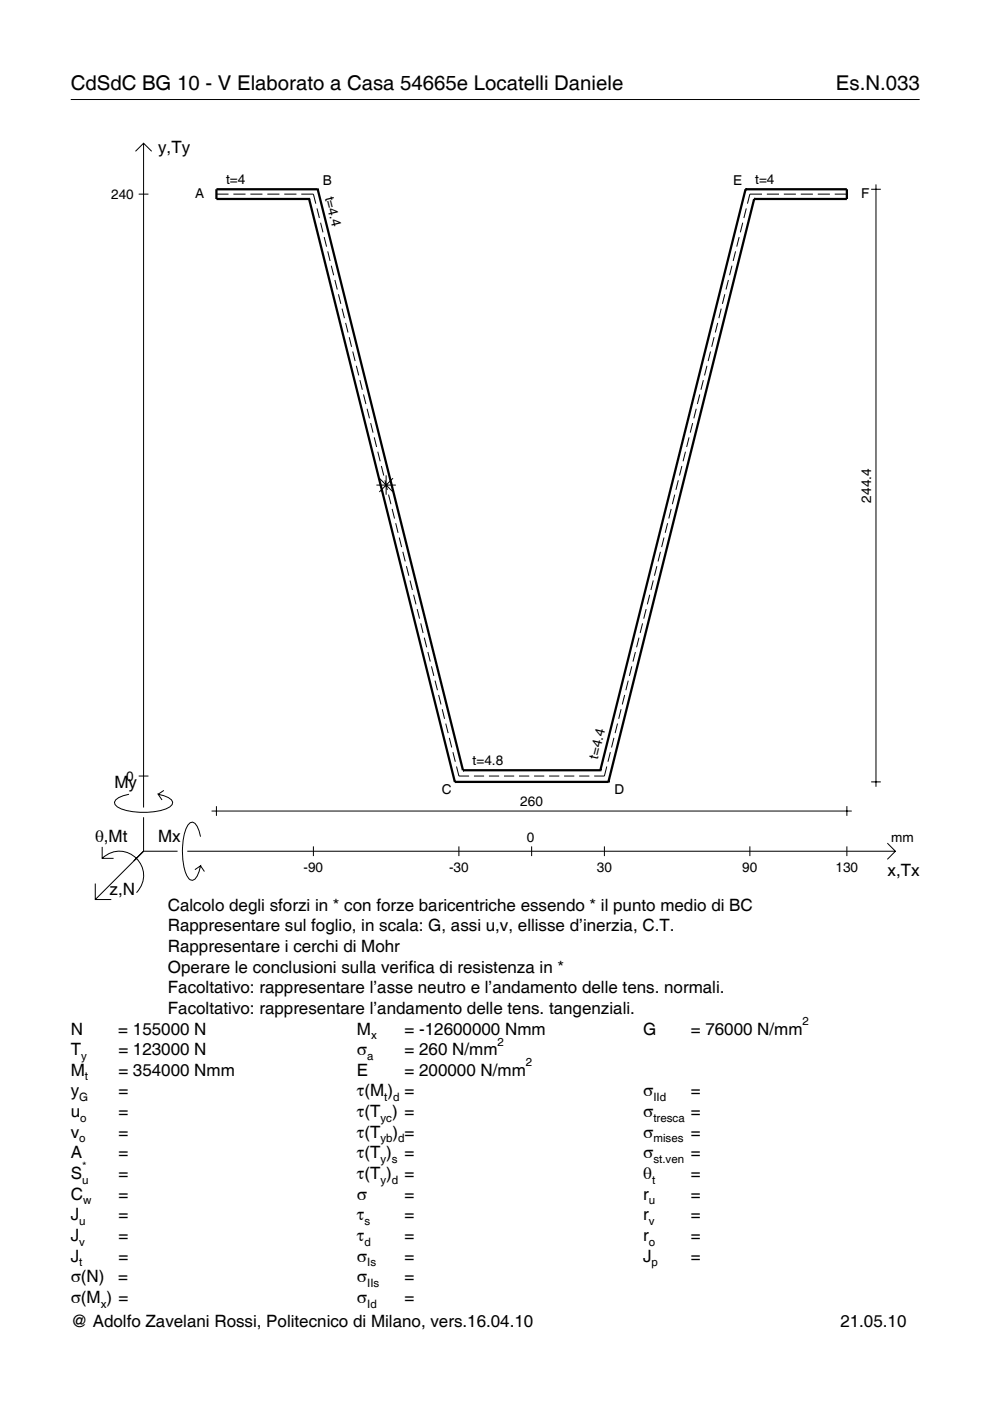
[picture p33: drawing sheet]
<svg xmlns="http://www.w3.org/2000/svg" width="210mm" height="297mm" viewBox="0 0 210 297" stroke-linecap="round" stroke-linejoin="round" font-family="sans-serif">
<defs><g id="words">
<g font-size="4.3">
<text x="15" y="19">CdSdC BG 10 - V Elaborato a Casa 54665e Locatelli Daniele</text>
<text x="177.2" y="19">Es.N.033</text>
</g>
<g font-size="3.6">
<text x="33.5" y="32.4">y,Ty</text>
<text x="24.3" y="167.1">My</text>
<text x="20.1" y="178.4">θ,Mt</text>
<text x="33.5" y="178.4">Mx</text>
<text x="188.2" y="185.6">x,Tx</text>
<text x="23.2" y="189.7">z,N</text>
<text x="35.6" y="193.1">Calcolo degli sforzi in * con forze baricentriche essendo * il punto medio di BC</text>
<text x="35.6" y="197.5">Rappresentare sul foglio, in scala: G, assi u,v, ellisse d’inerzia, C.T.</text>
<text x="35.6" y="201.8">Rappresentare i cerchi di Mohr</text>
<text x="35.6" y="206.2">Operare le conclusioni sulla verifica di resistenza in *</text>
<text x="35.6" y="210.6">Facoltativo: rappresentare l’asse neutro e l’andamento delle tens. normali.</text>
<text x="35.6" y="215">Facoltativo: rappresentare l’andamento delle tens. tangenziali.</text>
<text x="15" y="219.3">N</text>
<text x="25.1" y="219.3">= 155000 N</text>
<text x="75.7" y="219.3">M</text>
<text x="85.8" y="219.3">= -12600000 Nmm</text>
<text x="136.4" y="219.3">G</text>
<text x="146.5" y="219.3">= 76000 N/mm</text>
<text x="15" y="223.7">T</text>
<text x="25.1" y="223.7">= 123000 N</text>
<text x="75.7" y="223.7">σ</text>
<text x="85.8" y="223.7">= 260 N/mm</text>
<text x="15" y="232.5">y</text>
<text x="15" y="228.1">M</text>
<text x="25.1" y="228.1">= 354000 Nmm</text>
<text x="25.1" y="232.5">=</text>
<text x="75.7" y="228.1">E</text>
<text x="75.7" y="232.5">τ(M ) =</text>
<text x="85.8" y="228.1">= 200000 N/mm</text>
<text x="136.4" y="232.5">σ</text>
<text x="146.5" y="232.5">=</text>
<text x="15" y="236.8">u</text>
<text x="25.1" y="236.8">=</text>
<text x="75.7" y="236.8">τ(T ) =</text>
<text x="136.4" y="236.8">σ</text>
<text x="146.5" y="236.8">=</text>
<text x="15" y="241.2">v</text>
<text x="15" y="245.6">A</text>
<text x="25.1" y="241.2">=</text>
<text x="25.1" y="245.6">=</text>
<text x="75.7" y="245.6">τ(T )</text>
<text x="75.7" y="241.2">τ(T</text>
<text x="83.3" y="241.2">) =</text>
<text x="85.8" y="245.6">=</text>
<text x="136.4" y="241.2">σ</text>
<text x="136.4" y="245.6">σ</text>
<text x="146.5" y="241.2">=</text>
<text x="146.5" y="245.6">=</text>
<text x="15" y="250">S</text>
<text x="25.1" y="250">=</text>
<text x="75.7" y="250">τ(T )</text>
<text x="85.8" y="250">=</text>
<text x="136.4" y="250">θ</text>
<text x="146.5" y="250">=</text>
<text x="15" y="254.3">C</text>
<text x="25.1" y="254.3">=</text>
<text x="75.7" y="254.3">σ</text>
<text x="85.8" y="254.3">=</text>
<text x="136.4" y="254.3">r</text>
<text x="146.5" y="254.3">=</text>
<text x="15" y="263.1">J</text>
<text x="15" y="258.7">J</text>
<text x="25.1" y="258.7">=</text>
<text x="25.1" y="263.1">=</text>
<text x="75.7" y="258.7">τ</text>
<text x="75.7" y="263.1">τ</text>
<text x="85.8" y="258.7">=</text>
<text x="85.8" y="263.1">=</text>
<text x="136.4" y="258.7">r</text>
<text x="136.4" y="263.1">r</text>
<text x="146.5" y="258.7">=</text>
<text x="146.5" y="263.1">=</text>
<text x="15" y="267.5">J</text>
<text x="25.1" y="267.5">=</text>
<text x="75.7" y="267.5">σ</text>
<text x="85.8" y="267.5">=</text>
<text x="136.4" y="267.5">J</text>
<text x="146.5" y="267.5">=</text>
<text x="15" y="271.8">σ(N)</text>
<text x="25.1" y="271.8">=</text>
<text x="75.7" y="271.8">σ</text>
<text x="85.8" y="271.8">=</text>
<text x="15" y="276.2">σ(M ) =</text>
<text x="15" y="281.4">@ Adolfo Zavelani Rossi, Politecnico di Milano, vers.16.04.10</text>
<text x="75.7" y="276.2">σ</text>
<text x="85.8" y="276.2">=</text>
<text x="178.2" y="281.4">21.05.10</text>
</g>
<g font-size="2.9">
<text x="47.9" y="39.1">t=4</text>
<text x="68.5" y="39.3">B</text>
<text x="68.9" y="41.9" transform="rotate(76 68.9 41.9)">t=4.4</text>
<text x="155.5" y="39.3">E</text>
<text x="160.1" y="39.1">t=4</text>
<text x="23.6" y="42.2">240</text>
<text x="41.4" y="42.1">A</text>
<text x="182.6" y="42.1">F</text>
<text x="184.7" y="106.5" transform="rotate(-90 184.7 106.5)">244.4</text>
<text x="126.8" y="161.1" transform="rotate(-76 126.8 161.1)">t=4.4</text>
<text x="26.8" y="165.5">0</text>
<text x="100.2" y="162.3">t=4.8</text>
<text x="93.7" y="168.3">C</text>
<text x="110.3" y="170.9">260</text>
<text x="130.3" y="168.3">D</text>
<text x="111.7" y="178.4">0</text>
<text x="189" y="178.4">mm</text>
<text x="64.4" y="184.9">-90</text>
<text x="95.2" y="184.9">-30</text>
<text x="126.5" y="184.9">30</text>
<text x="157.4" y="184.9">90</text>
<text x="177.2" y="184.9">130</text>
</g>
<g font-size="2.4">
<text x="78.7" y="220.3">x</text>
<text x="105.5" y="221.7">2</text>
<text x="170.2" y="217.3">2</text>
<text x="17.2" y="224.7">y</text>
<text x="77.9" y="224.7">a</text>
<text x="111.5" y="226.1">2</text>
<text x="16.8" y="233.5">G</text>
<text x="18" y="229.1">t</text>
<text x="81.5" y="233.5">t d</text>
<text x="138.5" y="233.5">IId</text>
<text x="17" y="237.8">o</text>
<text x="80.7" y="237.8">yc</text>
<text x="138.5" y="237.8">tresca</text>
<text x="16.8" y="242.2">o</text>
<text x="80.7" y="242.2">yb d</text>
<text x="138.5" y="242.2">mises</text>
<text x="17.4" y="251">u</text>
<text x="17.4" y="248">*</text>
<text x="80.7" y="246.6">y s</text>
<text x="80.7" y="251">y d</text>
<text x="138.2" y="251">t</text>
<text x="138.5" y="246.6">st.ven</text>
<text x="17.6" y="255.3">w</text>
<text x="137.6" y="255.3">u</text>
<text x="16.8" y="259.7">u</text>
<text x="77.3" y="259.7">s</text>
<text x="137.6" y="259.7">v</text>
<text x="16.8" y="264.1">v</text>
<text x="16.8" y="268.5">t</text>
<text x="77.3" y="264.1">d</text>
<text x="77.9" y="268.5">Is</text>
<text x="137.6" y="264.1">o</text>
<text x="138.2" y="268.5">p</text>
<text x="77.9" y="272.8">IIs</text>
<text x="21.4" y="277.2">x</text>
<text x="77.9" y="277.2">Id</text>
</g>
</g></defs>
<g fill="none" stroke="#000" stroke-width=".21">
<path d="M15 21.1h180M28.7 32.1l1.7-1.7 1.8 1.7M30.4 30.4v140.8M185.7 39.1v127.7M29.4 41.2h2.1M45.9 41.2h2.6M49.5 41.2h2.6M53.1 41.2h2.5M56.7 41.2h2.5M60.3 41.2h2.5M63.9 41.2h2.5l.6 2M67.2 44.2l.5 2"/>
<path d="M68 47.2l.5 2.1M68.7 50.3l.5 2M69.5 53.3l.5 2M70.2 56.3l.5 2.1M71 59.4l.5 2M154.4 59.4l-.5 2M155.2 56.3l-.5 2.1M156 53.3l-.6 2M156.7 50.3l-.5 2M157.5 47.2l-.5 2.1M158.2 44.2l-.5 2M161.6 41.2h-2.6l-.5 2"/>
<path d="M162.6 41.2h2.6M166.2 41.2h2.6M169.8 41.2h2.6M173.4 41.2h2.6M177 41.2h2.6M184.7 40.1h2.1M71.8 62.4l.5 2M72.5 65.4l.5 2.1M73.3 68.5l.5 2M74 71.5l.5 2M74.8 74.5l.5 2.1M75.5 77.6l.6 2"/>
<path d="M149.9 77.6l-.5 2M150.6 74.5l-.5 2.1M151.4 71.5l-.5 2M152.2 68.5l-.5 2M152.9 65.4l-.5 2.1M153.7 62.4l-.5 2M76.3 80.6l.5 2M77.1 83.6l.5 2.1M77.8 86.7l.5 2M78.6 89.7l.5 2M79.3 92.7l.5 2.1M80.1 95.8l.5 2"/>
<path d="M80.9 98.8l.5 2M144.6 98.8l-.5 2M145.3 95.8l-.5 2M146.1 92.7l-.5 2.1M146.9 89.7l-.6 2M147.6 86.7l-.5 2M148.4 83.6l-.5 2.1M149.1 80.6l-.5 2M79.8 102.8h4.1M80.4 101.4l2.9 2.9M81.6 101.8l.5 2.1M81.9 100.8v4.1"/>
<path d="M82.4 104.9l.5 2M83.1 107.9l.5 2M83.3 101.4l-2.9 2.9M83.9 110.9l.5 2.1M84.6 114l.6 2M85.4 117l.5 2M140 117l-.5 2M140.8 114l-.5 2M141.5 110.9l-.5 2.1M142.3 107.9l-.5 2M143.1 104.9l-.5 2M143.8 101.8l-.5 2.1"/>
<path d="M86.2 120l.5 2.1M86.9 123.1l.5 2M87.7 126.1l.5 2M88.4 129.1l.6 2.1M89.2 132.2l.5 2M90 135.2l.5 2M90.7 138.2l.5 2.1M134.7 138.2l-.5 2.1M135.5 135.2l-.5 2M136.2 132.2l-.5 2M137 129.1l-.5 2.1M137.8 126.1l-.6 2"/>
<path d="M138.5 123.1l-.5 2M139.3 120l-.5 2.1M91.5 141.3l.5 2M92.2 144.3l.5 2M93 147.3l.5 2.1M93.8 150.4l.5 2M94.5 153.4l.5 2M95.3 156.4l.5 2.1M96 159.5l.5 2M129.4 159.5l-.5 2M130.2 156.4l-.5 2.1M130.9 153.4l-.5 2"/>
<path d="M131.7 150.4l-.5 2M132.4 147.3l-.5 2.1M133.2 144.3l-.5 2M134 141.3l-.6 2M21.7 179.6v2.4h2.4M27.3 168.4a3.6 3.6 0 0 0-3 1.7l.1 .5a5.6 5.6 0 0 0 3.8 1.5 13.4 13.4 0 0 0 7.8-1l.5-.5 .1-.5a3.6 3.6 0 0 0-3.1-1.7l.8 1.2M29.4 164.5h2.1M30.4 173.3v7.2M34.7 167.6l-1.2 .8M42.5 177.4a3.6 3.6 0 0 0-1.7-3.1l-.5 .1a5.7 5.7 0 0 0-1.5 3.8 13.9 13.9 0 0 0 1.1 7.9l.4 .4 .5 .1a3.6 3.6 0 0 0 1.7-3l-1.2 .8M44.9 172h135.7M45.9 170.9v2.1"/>
<path d="M66.4 179.4v2.1M96.8 162.5l.5 2h2.2M97.3 179.4v2.1M100.5 164.5h2.1M103.7 164.5h2.1M106.9 164.5h2.1M110 164.5h2.2M112.7 179.4v2.1M113.2 164.5h2.2M116.4 164.5h2.2M119.6 164.5h2.2M122.8 164.5h2.2"/>
<path d="M128.1 179.4v2.1M128.6 162.5l-.5 2h-2.1M159 179.4v2.1M179.6 170.9v2.1M179.6 179.4v2.1M184.7 165.8h2.1M188.1 178.8l1.7 1.7-1.7 1.7M20.2 187.3v3.4h3.4M21.7 182a5.1 5.1 0 0 1 7.2 0 5.1 5.1 0 0 1 0 7.3M30.4 180.5l-10.2 10.2M30.4 180.5h7.2M39.7 180.5h150.1"/>
<path d="M42.5 183.6l.8 1.2"/>
</g>
<g fill="none" stroke="#000" stroke-width=".48">
<path d="M65.5 42.2h.1M65.5 42.2l30.9 123.6M67.4 40.1h.1M67.4 40.1h-21.5v2.1h19.6M67.4 40.1l30.8 123.2M158.1 40.1h.1M158.1 40.1h21.5v2.1h-19.7M158.1 40.1l-30.8 123.2M159.9 42.2h.1M159.9 42.2l-30.9 123.6M96.4 165.8h.1M96.4 165.8h32.6"/>
<path d="M98.2 163.3h.1M98.2 163.3h29.1M127.3 163.3h.1M129 165.8h.1"/>
</g>
<use href="#words"/>
</svg>
